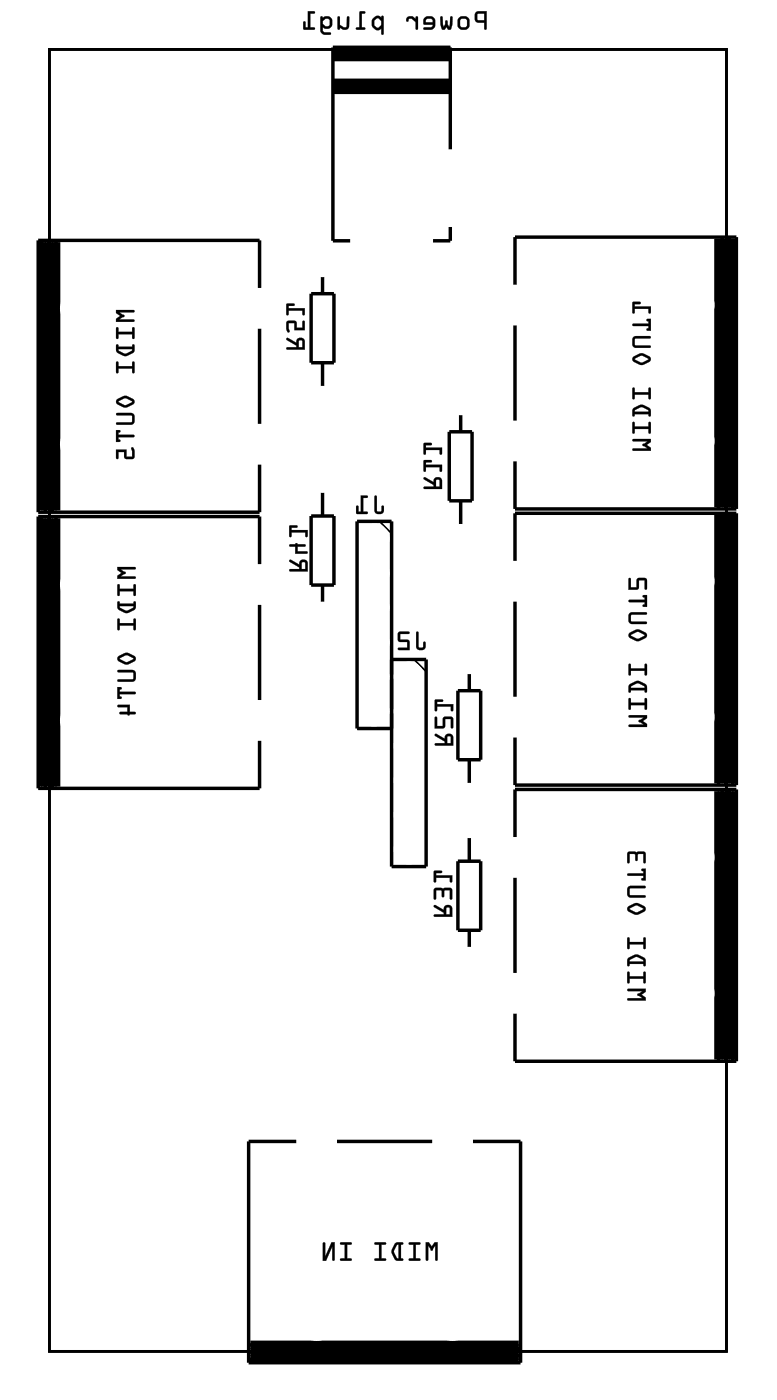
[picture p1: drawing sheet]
<svg xmlns="http://www.w3.org/2000/svg" width="57mm" height="103mm" viewBox="0 0 57 103" stroke-linecap="round" stroke-linejoin="round" font-family="sans-serif">
<path d="M3.6 3.6h49.8v95.8h-49.8z" fill="none" stroke="#000" stroke-width=".2"/>
<g fill="#000">
<path d="M35 .9l-.1 .2v.4l.2 .2h.5v.4l.1 .1 .1-1.4zM35.1 1h.5v.5h-.5zM33.6 1.7a.5 .5 0 0 0 1 0 .5 .5 0 0 0-1 0zM33.9 1.4h.3l.1 .1 .1 .4-.1 .1h-.3l-.2-.1zM32.4 1.2v.1a.95 .95 0 0 0 .1 .9h.2l.1-.2 .2 .2h.1a.95 .95 0 0 0 .2-.9l-.1-.1-.1 .1-.1 .7-.2-.5-.2 .5-.1-.7zM31.2 1.3l-.1 .2 .1 .3 .6 .1-.1 .1h-.5v.2l.6-.1 .2-.2v-.5l-.3-.2h-.3zM31.4 1.4h.3l.1 .2h-.5zM30 1.3l-.1 .2a.1 .1 0 0 0 .1 .1 .1 .1 0 0 0 .1-.1l.2-.1 .3 .2v.5l.1 .1v-1h-.1v.2l-.3-.2zM27.4 1.3v.2a.54 .54 0 0 0 .4 .7l.2-.1v.4h.2v-1.3a.09 .09 0 0 0-.1 0 .09 .09 0 0 0-.1 .1l-.2-.1zM27.6 1.5l.2-.2 .2 .2v.3l-.2 .2-.3-.1zM26.5 .9l-.1 1.1h-.2v.1l.6 .1v-.2h-.2v-1h.2l.1-.1zM24.9 1.2v1h.1v-.2a.38 .38 0 0 0 .4 .2 .38 .38 0 0 0 .3-.3v-.7l-.2 .1v.6l-.1 .1-.4-.2v-.5zM23.6 1.2v1.2l.2 .1 .5 .1v-.2l-.5-.1-.1-.3 .3 .1 .3-.1 .1-.2v-.4l-.2-.2h-.3l-.2 .1v-.1zM23.8 1.5l.1-.1h.3l.1 .1-.1 .3-.1 .1h-.2l-.2-.1zM22.6 .8v1.2h-.1v-.4h-.1l-.1 .5 .8 .1v-.2h-.3v-1h.3l.1-.1z"/>
<path d="M35 .9l-.1 .2v.4l.2 .2h.5v.4a.1 .1 0 0 0 .1 .1 .1 .1 0 0 0 .1-.1v-1.3h-.6zM35 .9l.8-.1-.1 1.4-.1-.1v-.4l-.5-.1-.1-.1zM35.1 1h.5v.5h-.5zM35.1 1v.5h.5v-.5zM33.6 1.7a.51 .51 0 0 0 1 0 .51 .51 0 0 0-1 0zM33.6 1.7a.5 .5 0 0 1 1 0 .5 .5 0 0 1-1 0zM33.9 1.4h.3h.1v.5v.1l-.4-.1zM33.9 1.4l-.1 .5 .2 .1h.3l.1-.1v-.4l-.2-.1zM32.4 1.2v.6l.2 .4h.1l.1-.2 .2 .2h.2l.1-.9a.1 .1 0 0 0-.1-.1 .1 .1 0 0 0-.1 .1l-.1 .7-.1-.4a.1 .1 0 0 0-.1-.1 .1 .1 0 0 0-.1 .1l-.1 .4v-.8zM32.4 1.2l.2 .1v.7l.2-.5 .2 .5 .1-.7 .2-.1v.6l-.2 .4h-.1l-.2-.2-.1 .2-.2-.1-.1-.3zM31.2 1.3l-.1 .2 .1 .3h.6l-.1 .2h-.5a.1 .1 0 0 0-.1 .1 .1 .1 0 0 0 .1 .1h.5l.2-.1 .1-.1v-.5l-.2-.3h-.4zM31.2 1.3l.2-.1h.3l.2 .2 .1 .5-.2 .2-.6 .1v-.2h.5l.1-.1v-.1h-.6l-.1-.3zM31.4 1.4h.3l.1 .2h-.5zM31.4 1.4l-.1 .3h.5l-.1-.3zM29.9 1.3v.2a.11 .11 0 0 0 .1 .1 .11 .11 0 0 0 .1-.2h.2l.3 .2v.5a.1 .1 0 0 0 .1 .1 .1 .1 0 0 0 .1-.1v-.8a.1 .1 0 0 0-.1-.1 .1 .1 0 0 0-.1 .1v.1l-.3-.2zM30 1.3l.4-.1 .2 .2v-.2h.1v1l-.1-.1v-.5l-.3-.2h-.2l-.2 .2zM27.4 1.3l-.1 .3a.5 .5 0 0 0 .3 .6h.3l.1-.1v.4a.1 .1 0 0 0 .1 .1 .1 .1 0 0 0 .1-.1v-1.3a.1 .1 0 0 0-.1 0 .1 .1 0 0 0-.1 .1l-.2-.1zM27.5 1.3l.3-.1 .3 .1v-.1h.1v1.3h-.1v-.4l-.2 .1h-.2l-.3-.3v-.4zM27.6 1.5l.2-.2 .2 .2v.3l-.2 .2-.3-.1zM27.5 1.5v.4l.3 .2 .2-.2v-.4l-.2-.2zM26.5 .8l-.1 1.2h-.1a.1 .1 0 0 0-.1 .1 .1 .1 0 0 0 .1 .1h.5a.1 .1 0 0 0 .1-.1 .1 .1 0 0 0-.1-.1h-.2v-1h.2a.1 .1 0 0 0 .1-.1 .1 .1 0 0 0-.1-.1zM26.5 .9h.4l-.1 .1h-.2v1h.2v.2l-.6-.1v-.1h.2zM24.8 1.2v.9a.1 .1 0 0 0 .1 .1 .11 .11 0 0 0 .1-.2 .39 .39 0 0 0 .7-.1v-.6a.09 .09 0 0 0-.1-.1 .09 .09 0 0 0-.1 .1v.6l-.2 .1-.3-.2v-.6zM24.9 1.2l.1 .1v.5l.4 .2 .1-.1v-.6l.2-.1v.7a.32 .32 0 0 1-.5 .2l-.2-.1-.1 .2-.1-.1zM23.6 1.2v1.1l.2 .3h.5a.1 .1 0 0 0 .1-.1 .1 .1 0 0 0-.1-.1l-.5-.1-.1-.3 .3 .1 .3-.1 .1-.2v-.4l-.2-.2h-.3l-.2 .1v-.1zM23.6 1.2h.1a.19 .19 0 0 0 .3 0h.2l.2 .2v.5l-.3 .2-.4-.1v.3l.2 .1h.4v.1h-.5l-.2-.1zM23.8 1.5l.1-.1h.2l.1 .1v.3l-.3 .1-.1-.1zM23.8 1.5l-.1 .3 .2 .1h.2l.2-.1v-.3l-.1-.1h-.3zM22.6 .8v1.2h-.1v-.3a.1 .1 0 0 0-.1-.1 .1 .1 0 0 0-.1 .1v.5h.8a.1 .1 0 0 0 .1-.1 .1 .1 0 0 0-.1-.1h-.3v-1h.3a.1 .1 0 0 0 .1-.1 .1 .1 0 0 0-.1-.1zM22.6 .8l.6 .1-.1 .1h-.3v1h.3v.2l-.8-.1 .1-.5h.1v.4h.2z"/>
<path d="M3.6 3.6v95.8h49.8v-95.8zM3.6 3.6h49.8v95.8h-49.8z"/>
<path d="M8.5 22.8v.2l.3 .2-.3 .3v.2l1.4-.1-.1-.1h-1l.2-.2a.11 .11 0 0 0 .2-.1 .1 .1 0 0 0-.2 0l-.2-.2h1l.1-.1zM8.6 24.1v.8h.1v-.3h1v.3h.2l-.1-.8h-.1v.3h-1v-.3zM8.6 25.4v.5a.8 .8 0 0 0 1.2 .1l.1-.2-.1-.5-.1 .1v.1h-1v-.1zM8.7 25.7h1l-.5 .3-.4-.2zM8.6 26.6v.9l.1-.1v-.3h1v.3h.2l-.1-.8-.1 .1v.2h-1v-.2zM8.6 29.4l-.1 .2 .1 .1 .5 .3 .7-.2a.23 .23 0 0 0 0-.4l-.6-.3zM8.7 29.5l.5-.2 .5 .3-.5 .2zM8.6 30.4v.2h1h.1v.5h-1.1l-.1 .1h.1l1 .1 .3-.2v-.6l-.2-.1zM8.5 31.6v.9h.4l-.1-.1-.1-.1v-.1l1.2-.1-.1-.1h-1.1v-.2h.1l.1-.1zM8.5 33.1v.6l.1 .1 .1-.1v-.4h.4v.4l.1 .1h.6l.1-.2v-.4a.15 .15 0 0 0 0-.2 .15 .15 0 0 0-.2 0v.6h-.4v-.5z"/>
<path d="M8.5 22.8v.2l.3 .2-.3 .3v.2h1.3a.1 .1 0 0 0 .1-.1 .1 .1 0 0 0-.1-.1h-1l.2-.2a.11 .11 0 0 0 .2-.1 .1 .1 0 0 0-.2 0l-.2-.2h1a.1 .1 0 0 0 .1-.1 .1 .1 0 0 0-.1-.1zM8.5 22.8h1.3l.1 .1-.1 .1h-1l.3 .2-.3 .3h1l.1 .1-1.4 .1v-.2l.4-.3-.4-.2zM8.6 24.1l-.1 .8a.1 .1 0 0 0 .1 .1 .1 .1 0 0 0 .1-.1v-.3h1v.3a.1 .1 0 0 0 .1 .1 .1 .1 0 0 0 .1-.1v-.7a.1 .1 0 0 0-.1-.1 .1 .1 0 0 0-.1 .1v.2h-1v-.3zM8.6 24.1h.1v.3h1v-.3h.1l.1 .8h-.2v-.3h-1v.3h-.1zM8.6 25.4v.5l.6 .3 .6-.2 .1-.6a.1 .1 0 0 0-.1-.1 .1 .1 0 0 0-.1 .1v.1h-1v-.1zM8.6 25.4h.1v.1h1v-.1l.1-.1 .1 .5-.5 .4h-.4l-.4-.3zM8.7 25.7h1v.1l-.5 .2-.4-.2zM8.7 25.7l.1 .1 .4 .2 .5-.3zM8.6 26.6l-.1 .8a.1 .1 0 0 0 .1 .1 .1 .1 0 0 0 .1-.1v-.3h1v.3a.1 .1 0 0 0 .1 .1 .1 .1 0 0 0 .1-.1v-.7a.1 .1 0 0 0-.1-.1 .1 .1 0 0 0-.1 .1v.2h-1v-.3zM8.6 26.6l.1 .1v.3h1v-.3l.1-.1 .1 .8h-.2v-.3h-1v.3l-.1 .1zM8.6 29.4l-.1 .2 .1 .1 .5 .3 .7-.2a.25 .25 0 0 0 0-.5l-.6-.2zM8.6 29.4l.6-.3 .6 .3a.24 .24 0 0 1 0 .4l-.6 .2-.5-.2a.23 .23 0 0 1-.1-.4zM8.7 29.5l.5-.2 .5 .3-.5 .2zM8.7 29.5v.1l.5 .2 .5-.2-.5-.3zM8.6 30.4v.2h1h.1v.5h-1.1a.1 .1 0 0 0-.1 .1 .1 .1 0 0 0 .1 .1l1.1-.1 .2-.1v-.5l-.1-.1-.2-.1zM8.6 30.4h1.1l.2 .2v.5l-.3 .1h-1l-.1-.1h.1h1.1v-.5h-.1l-1-.1zM8.5 31.6v.9h.3a.1 .1 0 0 0 .1-.1 .11 .11 0 0 0-.2-.1v-.1h1.1a.1 .1 0 0 0 .1-.1 .1 .1 0 0 0-.1-.1h-1.1v-.2a.11 .11 0 0 0 .2 0 .11 .11 0 0 0-.1-.2zM8.5 31.6l.3 .1-.1 .1v.2h1.1l.1 .1-1.2 .1v.1l.1 .2h-.3zM8.5 33.1v.6a.1 .1 0 0 0 .1 .1 .1 .1 0 0 0 .1-.1v-.4h.4l.1 .4 .6 .1 .1-.2-.1-.6a.1 .1 0 0 0-.1-.1 .1 .1 0 0 0-.1 .1l.1 .6h-.4v-.5zM8.5 33.1h.8v.5h.4v-.6l.1-.1 .1 .3v.5l-.2 .1h-.5l-.1-.1v-.5h-.4v.5l-.1 .1z"/>
<path d="M21.1 24.9v.1l.7 .4v.1l-.7 .1v.1h1.3v-.6a.31 .31 0 0 0-.3-.2 .31 .31 0 0 0-.3 .3zM22 25.1h.2v.4h-.2zM21.1 23.6v.6a.15 .15 0 0 0 0 .2 .15 .15 0 0 0 .2-.1l-.1-.5h.4v.5h.8v-.7h-.2v.5h-.4v-.4l-.1-.1zM21.1 22.4v.8l.1-.1v-.2h1v.2h.2v-.4h-1.2v-.2h.4l.1-.1z"/>
<path d="M21.1 24.9v.1l.7 .4v.1h-.7a.1 .1 0 0 0-.1 .1 .1 .1 0 0 0 .1 .1h1.3v-.6a.32 .32 0 0 0-.3-.3 .32 .32 0 0 0-.3 .4l-.6-.3zM21.1 24.9h.1l.6 .3a.31 .31 0 0 1 .2-.3 .31 .31 0 0 1 .4 .2v.6h-1.3v-.1h.7v-.2l-.7-.4zM22 25.1h.2v.4h-.2zM22 25.1v.5h.2v-.5zM21.1 23.6l-.1 .6 .1 .2a.11 .11 0 0 0 .2 .1 .1 .1 0 0 0 0-.2l-.1-.5h.4v.5h.8v-.6a.1 .1 0 0 0-.1-.1 .1 .1 0 0 0-.1 .1v.4h-.4v-.4l-.1-.1zM21.1 23.7l.6-.1 .1 .1v.4h.4l.1-.4 .1-.1v.7h-.8l.1-.5h-.5l.1 .6h-.1l-.1-.2zM21.1 22.4l-.1 .7a.1 .1 0 0 0 .1 .1 .1 .1 0 0 0 .1-.1v-.2h1v.2a.1 .1 0 0 0 .1 .1 .1 .1 0 0 0 .1-.1v-.4h-1.2v-.2h.4a.1 .1 0 0 0 .1-.1 .1 .1 0 0 0-.1-.1zM21.1 22.4h.6l-.1 .1h-.4v.2h1.2v.4h-.1l-.1-.3h-1v.3l-.1 .1z"/>
<path d="M27.6 36.5l-.1 1.1a.36 .36 0 0 0 .4 .2 .36 .36 0 0 0 .3-.2v-.3l-.1-.1v.1l-.1 .3h-.3v-1.1zM26.5 36.5v1.1h-.1v-.3l-.2-.1v.6h.8v-.1l-.3-.1v-1h.3l.1-.1z"/>
<path d="M27.6 36.5l-.1 1.1a.37 .37 0 0 0 .4 .2 .37 .37 0 0 0 .3-.2v-.3a.1 .1 0 0 0-.1-.1 .1 .1 0 0 0 0 .1l-.1 .3h-.3v-1.1zM27.6 36.5h.1v1.1h.3l.1-.4 .1 .1v.3a.35 .35 0 0 1-.3 .2 .35 .35 0 0 1-.4-.2zM26.5 36.5v1.1h-.1v-.3a.1 .1 0 0 0-.1-.1 .1 .1 0 0 0-.1 .1v.5h.8a.1 .1 0 0 0 .1-.1 .1 .1 0 0 0-.1-.1h-.3v-1h.3a.1 .1 0 0 0 .1-.1 .1 .1 0 0 0-.1 0zM26.5 36.5h.5v.1h-.3v1.1h.3v.1h-.8v-.6l.2 .1v.4h.1z"/>
<path d="M31.2 35.1v.2l.7 .4v.1h-.7v.1v.1h1.3v-.6a.31 .31 0 0 0-.4-.3 .31 .31 0 0 0-.2 .4zM32.1 35.3h.2v.5h-.2zM31.2 33.9v.8h.1v-.3h1v.3h.2v-.5h-1.2v-.2h.4l.1-.1zM31.2 32.6v.8h.1v-.3h1v.3h.2v-.5h-1.2v-.1h.4l.1-.2z"/>
<path d="M31.2 35.1v.2l.7 .4v.1h-.7a.1 .1 0 0 0-.1 .1 .1 .1 0 0 0 .1 .1h1.3v-.6a.32 .32 0 0 0-.3-.3 .32 .32 0 0 0-.3 .4l-.6-.4zM31.2 35.1h.1l.6 .4a.31 .31 0 0 1 .2-.4 .31 .31 0 0 1 .4 .3v.6h-1.3v-.1v-.1h.7v-.1l-.7-.4zM32.1 35.3h.2v.5h-.2zM32.1 35.3v.5h.2v-.5zM31.2 33.9l-.1 .7a.1 .1 0 0 0 .1 .1 .1 .1 0 0 0 .1-.1v-.2h1v.2a.1 .1 0 0 0 .1 .1 .1 .1 0 0 0 .1-.1v-.4h-1.2v-.2h.4a.1 .1 0 0 0 .1-.1 .1 .1 0 0 0-.1-.1zM31.2 33.9h.6l-.1 .1h-.4v.2h1.2v.5h-.1l-.1-.3h-1v.3h-.1zM31.2 32.6l-.1 .8a.1 .1 0 0 0 .1 .1 .1 .1 0 0 0 .1-.1v-.3h1v.3a.1 .1 0 0 0 .1 .1 .1 .1 0 0 0 .1-.1v-.5h-1.2v-.1h.4a.1 .1 0 0 0 .1-.1 .1 .1 0 0 0-.1-.1zM31.2 32.6h.6l-.1 .1-.4 .1v.1h1.2v.5h-.1l-.1-.3h-1v.3h-.1z"/>
<path d="M46.5 32.3l.1 .2h1l-.2 .1a.11 .11 0 0 0-.2 .1 .11 .11 0 0 0 .2 .1l.2 .2h-1l-.1 .1 1.4 .1v-.2l-.3-.3 .3-.2v-.2zM46.5 31.1l.1 .8h.1v-.3h1v.3h.2l-.1-.9-.1 .1v.3h-1v-.3zM46.6 30l-.1 .6h.1l.1-.1h1v.1h.1v-.5a.8 .8 0 0 0-1.1-.1zM46.7 30.2l.5-.2 .4 .2 .1 .1h-1zM46.5 28.5l.1 .9 .1-.1v-.3h1v.3h.2l-.1-.8-.1 .1v.3h-1v-.3zM46.6 26.3l-.1 .1 .1 .2 .5 .2 .6-.2a.23 .23 0 0 0 0-.4l-.5-.2zM46.7 26.4l.5-.2 .5 .2-.5 .3zM46.6 24.8l-.1 .5 .2 .3 1.2-.1-.1-.1h-1l-.1-.1v-.4h1.1l.1-.1-.1-.1h-1zM46.5 23.8l.1 .2h1.1v.2h-.1v.1h.3v-.8h-.3v.1h.1v.2zM46.5 22.2l.1 .9 .1-.1v-.3h1v.3h.2v-.4h-1.2v-.2h.4v-.1z"/>
<path d="M46.5 32.3v.1l.1 .1h1l-.2 .1a.11 .11 0 0 0-.2 .1 .11 .11 0 0 0 .2 .1l.2 .2h-1a.1 .1 0 0 0-.1 .1 .1 .1 0 0 0 .1 .1h1.3v-.3l-.3-.2 .3-.2v-.2zM46.5 32.3h1.4v.2l-.4 .2 .4 .3v.2h-1.3l-.1-.1 .1-.1h1.1l-.4-.3 .4-.2h-1.1zM46.5 31.1v.7a.1 .1 0 0 0 .1 .1 .1 .1 0 0 0 .1-.1v-.2h1v.2a.1 .1 0 0 0 .1 .1 .1 .1 0 0 0 .1-.1v-.7a.1 .1 0 0 0-.1-.1 .1 .1 0 0 0-.1 .1v.3h-1v-.3zM46.5 31.1h.2v.3h1v-.3h.1l.1 .8h-.2v-.3h-1v.3h-.1zM46.6 30l-.1 .6a.1 .1 0 0 0 .1 .1 .1 .1 0 0 0 .1-.1v-.1h1v.1a.1 .1 0 0 0 .1 .1 .1 .1 0 0 0 .1-.1l-.1-.5-.4-.3h-.3zM46.6 30l.4-.2h.4l.4 .3 .1 .5h-.2v-.1h-1v.1h-.1l-.1-.4zM46.7 30.2l.5-.2 .4 .2 .1 .1h-1zM46.7 30.2v.1h1l-.1-.2-.4-.1zM46.5 28.5v.8a.1 .1 0 0 0 .1 .1 .1 .1 0 0 0 .1-.1v-.3h1v.3a.1 .1 0 0 0 .1 .1 .1 .1 0 0 0 .1-.1v-.7a.1 .1 0 0 0-.1-.1 .1 .1 0 0 0-.1 .1v.3h-1v-.3zM46.5 28.5l.2 .1v.3h1v-.3l.1-.1 .1 .8h-.2v-.3h-1v.3l-.1 .1zM46.6 26.2l-.1 .2 .1 .2 .5 .3h.2l.4-.3a.24 .24 0 0 0 0-.4l-.5-.2zM46.6 26.3l.6-.3 .5 .2a.24 .24 0 0 1 0 .4l-.5 .3-.6-.3a.23 .23 0 0 1 0-.3zM46.7 26.4l.5-.2 .5 .2-.5 .3-.5-.2zM46.7 26.4v.1l.5 .2 .5-.3-.5-.2zM46.6 24.8l-.1 .5 .2 .3h1.1a.1 .1 0 0 0 .1-.1 .1 .1 0 0 0-.1-.1h-1l-.1-.1v-.4h1.1a.1 .1 0 0 0 .1-.1 .1 .1 0 0 0-.1-.1h-1zM46.6 24.8l.2-.1h1l.1 .1-.1 .1h-1.1v.4l.1 .1h1l.1 .1-1.2 .1-.2-.3zM46.5 23.8v.1l.1 .1h1.1v.1a.11 .11 0 0 0-.1 .1 .11 .11 0 0 0 0 .1h.3v-.8h-.3a.1 .1 0 0 0-.1 .1 .1 .1 0 0 0 .2 0v.2zM46.5 23.8h1.2v-.2l-.1-.1h.3v.8h-.3l.1-.1v-.2h-1.1zM46.5 22.2v.8a.1 .1 0 0 0 .1 .1 .1 .1 0 0 0 .1-.1v-.3h1v.3a.1 .1 0 0 0 .1 .1 .1 .1 0 0 0 .1-.1v-.5l-1.2 .1v-.2h.3a.1 .1 0 0 0 .1-.1 .1 .1 0 0 0-.1-.1zM46.5 22.2l.6 .1v.1h-.4v.2h1.2v.4h-.2v-.3h-1v.3l-.1 .1z"/>
<path d="M8.6 41.7v.2l.3 .3-.3 .2v.2l1.4-.1-.1-.1h-1l.2-.2a.1 .1 0 0 0 .2 0 .11 .11 0 0 0-.2-.1l-.2-.2h1l.1-.1zM8.7 43v.8h.1v-.3h1v.3h.2l-.1-.8h-.1v.3h-1v-.3zM8.7 44.3v.5a.8 .8 0 0 0 1.1 .1l.2-.2-.1-.4h-.1v.1h-1v-.1zM8.8 44.6h1v.1l-.5 .2-.4-.2zM8.7 45.5v.9l.1-.1v-.3h1v.3h.2l-.1-.8-.1 .1v.3h-1v-.3zM8.7 48.3l-.1 .2 .1 .1 .5 .3 .7-.2a.23 .23 0 0 0 0-.4l-.6-.3zM8.8 48.4l.5-.2 .5 .3-.5 .2zM8.7 49.3v.2h1l.1 .1v.4h-1.1l-.1 .1 .1 .1h1l.3-.2v-.5l-.2-.2zM8.6 50.6v.8h.3v-.1l-.1-.1v-.1l1.2-.1-.1-.1h-1.1v-.2h.1v-.1zM8.7 51.9v.1h.7v.4h-.6v.2h.6h.1l.5-.1-.1-.1h-.4v-.5z"/>
<path d="M8.6 41.7v.2l.3 .3-.3 .2v.2h1.3a.1 .1 0 0 0 .1-.1 .1 .1 0 0 0-.1-.1h-1l.2-.1a.11 .11 0 0 0 .2-.1 .11 .11 0 0 0-.2-.1l-.2-.2h1a.1 .1 0 0 0 .1-.1 .1 .1 0 0 0-.1-.1zM8.6 41.7h1.3l.1 .1-.1 .1h-1.1l.4 .3-.4 .2h1.1l.1 .1-1.4 .1v-.2l.4-.2-.4-.3zM8.6 43v.8a.1 .1 0 0 0 .1 .1 .1 .1 0 0 0 .1-.1v-.3h1v.3a.1 .1 0 0 0 .1 .1 .1 .1 0 0 0 .1-.1v-.7a.1 .1 0 0 0-.1-.1 .1 .1 0 0 0-.1 .1v.2h-1v-.3zM8.7 43h.1v.3h1v-.3h.1l.1 .8h-.2v-.3h-1v.3h-.1zM8.6 44.3l.1 .5 .6 .3 .6-.2 .1-.6a.1 .1 0 0 0-.1-.1 .1 .1 0 0 0-.1 .1v.1h-1v-.1zM8.7 44.3h.1v.1h1v-.1h.1l.1 .4-.5 .4h-.4l-.4-.3zM8.8 44.6h1v.1l-.5 .2-.4-.2zM8.8 44.6l.1 .1 .4 .2 .5-.2v-.1zM8.6 45.5v.8a.1 .1 0 0 0 .1 .1 .1 .1 0 0 0 .1-.1v-.3h1v.3a.1 .1 0 0 0 .1 .1 .1 .1 0 0 0 .1-.1v-.7a.1 .1 0 0 0-.1-.1 .1 .1 0 0 0-.1 .1v.3h-1v-.3zM8.7 45.5l.1 .1v.3h1v-.3l.1-.1 .1 .8h-.2v-.3h-1v.3l-.1 .1zM8.7 48.3l-.1 .2 .1 .1 .5 .3 .7-.2a.24 .24 0 0 0 0-.4l-.6-.3zM8.7 48.3l.6-.3 .6 .3a.24 .24 0 0 1 0 .4l-.6 .2-.5-.2a.23 .23 0 0 1-.1-.4zM8.8 48.4l.5-.2 .5 .3-.5 .2zM8.8 48.4v.1l.5 .2 .5-.2-.5-.3zM8.6 49.3l.1 .2h1l.1 .1v.4h-1.1a.1 .1 0 0 0-.1 .1 .1 .1 0 0 0 .1 .1h1.1l.2-.2v-.4l-.1-.2-.2-.1zM8.7 49.3h1.1l.2 .2v.5l-.3 .2-1-.1-.1-.1h.1h1.1v-.4l-.1-.1h-1zM8.6 50.5v.9h.3a.1 .1 0 0 0 .1-.1 .11 .11 0 0 0-.2-.1v-.1h1.1a.1 .1 0 0 0 .1-.1 .1 .1 0 0 0-.1-.1h-1.1v-.2a.11 .11 0 0 0 .1 0 .11 .11 0 0 0 0-.1zM8.6 50.6h.3l-.1 .1v.2h1.1l.1 .1-1.2 .1v.2l.1 .1h-.3zM8.6 51.9l.1 .1h.7v.4h-.5a.1 .1 0 0 0-.1 .1 .1 .1 0 0 0 .1 .1h.5a.09 .09 0 0 0 .1 .1 .09 .09 0 0 0 0-.1h.4a.1 .1 0 0 0 .1-.1 .1 .1 0 0 0-.1-.1h-.4l.1-.5zM8.7 51.9h.8v.5h.4l.1 .1h-.5v.1l-.1-.1h-.6v-.1h.6v-.4h-.7z"/>
<path d="M21.3 41.2v.1l.7 .5v.1h-.7v.1h.1h1.2v-.6a.31 .31 0 0 0-.3-.2 .31 .31 0 0 0-.3 .3zM22.2 41.4h.2l.1 .5h-.3zM21.3 40.1v.1h.4v.5h.9l-.1-.1h-.6v-.4h.5v-.1l-.5-.1h-.1h-.1zM21.3 38.7v.8h.1v-.3h1.1v.3h.1v-.5h-1.2v-.2h.4l.1-.1z"/>
<path d="M21.3 41.2v.2l.7 .4v.1h-.6a.1 .1 0 0 0-.1 .1 .1 .1 0 0 0 .1 .1h1.2v-.7a.32 .32 0 0 0-.3-.2 .32 .32 0 0 0-.3 .3l-.6-.3zM21.3 41.2h.1l.6 .4a.31 .31 0 0 1 .3-.4 .31 .31 0 0 1 .3 .2v.6h-1.2h-.1v-.1h.7v-.2l-.7-.4zM22.2 41.4h.2l.1 .5h-.3zM22.2 41.4v.5h.3v-.5zM21.3 40.1v.1h.4v.6h.8a.1 .1 0 0 0 .1-.1 .1 .1 0 0 0-.1-.1h-.6v-.4h.5a.1 .1 0 0 0 .1-.1 .1 .1 0 0 0-.1-.1h-.5a.09 .09 0 0 0-.1 0 .09 .09 0 0 0-.1 0zM21.3 40.1h.4l.1-.1 .1 .1h.5v.1h-.5v.4h.6l.1 .1h-.9v-.5h-.4zM21.3 38.7v.7a.1 .1 0 0 0 .1 .1 .1 .1 0 0 0 .1-.1l-.1-.2h1.1l-.1 .2a.1 .1 0 0 0 .1 .1 .1 .1 0 0 0 .1-.1v-.4h-1.2v-.2h.4a.1 .1 0 0 0 .1-.1 .1 .1 0 0 0-.1-.1zM21.3 38.7h.6l-.1 .1h-.4v.2h1.2v.5h-.1v-.3h-1.1v.3h-.1z"/>
<path d="M30.6 46.5v1.1a.36 .36 0 0 0 .4 .2 .36 .36 0 0 0 .3-.2v-.3l-.1-.1-.1 .1v.3h-.3v-1zM29.3 46.5v.6l.1 .1h.6v.5h-.7v.1h.8v-.7h-.7v-.5h.6l.1-.1z"/>
<path d="M30.6 46.5v1.1a.37 .37 0 0 0 .4 .3 .37 .37 0 0 0 .3-.3v-.3a.1 .1 0 0 0-.1-.1 .1 .1 0 0 0-.1 .1v.3h-.3v-1zM30.6 46.5l.2 .1v1h.3l.1-.4 .1 .1v.3a.35 .35 0 0 1-.3 .2 .35 .35 0 0 1-.4-.2zM29.3 46.5v.7h.7v.5l-.7-.1a.1 .1 0 0 0-.1 .1 .1 .1 0 0 0 .1 .1h.8v-.7h-.7v-.5l.6 .1a.1 .1 0 0 0 .1-.1 .1 .1 0 0 0-.1-.1zM29.3 46.5h.8l-.1 .1h-.6v.5h.7v.7h-.8v-.1h.7v-.5h-.6l-.1-.1z"/>
<path d="M32 54v.2l.7 .4v.1h-.7v.1l.1 .1h1.2v-.6a.31 .31 0 0 0-.3-.3 .31 .31 0 0 0-.3 .4zM32.9 54.2h.3v.5h-.3zM32 52.8v.8l.7-.1v-.6h.5v.6h.1v-.6l-.1-.2-.6 .1v.6h-.5v-.6zM32 51.5v.8h.1v-.3h1.1v.3h.1v-.5h-1.2v-.2h.4l.1-.1z"/>
<path d="M32 54v.2l.7 .4v.1h-.6a.1 .1 0 0 0-.1 .1 .1 .1 0 0 0 .1 .1h1.2v-.6a.32 .32 0 0 0-.3-.3 .32 .32 0 0 0-.3 .4l-.6-.4zM32 54h.1l.6 .4a.31 .31 0 0 1 .3-.4 .31 .31 0 0 1 .3 .3v.6h-1.2l-.1-.1v-.1h.7v-.1l-.7-.4zM32.9 54.2h.2l.1 .5h-.3zM32.9 54.2v.5h.3v-.5zM32 52.7v.9h.7v-.7h.5l-.1 .6a.1 .1 0 0 0 .1 .1 .1 .1 0 0 0 .1-.1v-.6l-.1-.2-.6 .1v.6h-.5l.1-.6zM32 52.8h.1v.6h.5v-.6h.6l.1 .1v.6h-.1v-.6h-.5v.6l-.7 .1zM32 51.5v.7a.1 .1 0 0 0 .1 .1 .1 .1 0 0 0 .1-.1l-.1-.2h1.1l-.1 .2a.1 .1 0 0 0 .1 .1 .1 .1 0 0 0 .1-.1v-.4h-1.2v-.2l.4 .1a.1 .1 0 0 0 .1-.1 .1 .1 0 0 0-.1-.1zM32 51.5h.6l-.1 .1h-.4v.2h1.2v.5h-.1v-.3h-1.1v.3h-.1z"/>
<path d="M46.3 52.6v.2h1l-.2 .2a.1 .1 0 0 0-.1 .1 .1 .1 0 0 0 .1 0l.2 .2h-1l-.1 .1 1.4 .1v-.2l-.3-.2 .3-.3v-.2zM46.3 51.4v.8h.1v-.3h1v.3h.2l-.1-.8h-.1v.3h-1v-.3zM46.3 50.4l-.1 .5 .1 .1 .1-.2h1v.1l.1 .1v-.6a.8 .8 0 0 0-1.1-.1zM46.4 50.5l.5-.2 .5 .2v.1h-1zM46.3 48.9v.8h.1v-.3h1v.3h.2l-.1-.9-.1 .1v.3h-1v-.3zM46.3 46.6l-.1 .1 .1 .2 .5 .3 .7-.2a.25 .25 0 0 0 0-.5l-.6-.2zM46.4 46.7l.5-.2 .5 .2-.5 .3zM46.3 45.1l-.1 .6 .2 .2h1.2l-.1-.2h-1h-.1l.1-.5h1l.1-.1h-.1l-1-.1zM46.3 44.2v.1h1.1v.2h-.1v.1l.3 .1v-.9h-.3v.1l.1 .1v.1zM46.3 42.5l-.1 .9 .7-.1 .1-.6h.4v.6h.2v-.6l-.1-.2-.6 .1-.1 .6h-.4v-.6z"/>
<path d="M46.2 52.6v.1l.1 .1h1l-.2 .2a.1 .1 0 0 0-.1 .1 .1 .1 0 0 0 .1 0l.2 .2h-1a.1 .1 0 0 0-.1 .1 .1 .1 0 0 0 .1 .1h1.3v-.2l-.3-.2 .3-.3v-.2zM46.3 52.7l1.3-.1v.2l-.3 .3 .3 .2v.2h-1.3l-.1-.1 .1-.1h1.1l-.4-.2 .4-.3h-1.1zM46.2 51.4v.7a.1 .1 0 0 0 .1 .1 .1 .1 0 0 0 .1-.1v-.2h1v.2a.1 .1 0 0 0 .1 .1 .1 .1 0 0 0 .1-.1v-.7a.1 .1 0 0 0-.1-.1 .1 .1 0 0 0-.1 .1v.3h-1v-.3zM46.3 51.4h.1v.3h1v-.3h.1l.1 .8h-.2v-.3h-1v.3h-.1zM46.3 50.3l-.1 .6a.1 .1 0 0 0 .1 .1 .1 .1 0 0 0 .1-.1v-.1h1v.1a.1 .1 0 0 0 .1 .1 .1 .1 0 0 0 .1-.1v-.5l-.5-.3h-.3zM46.3 50.4l.4-.3h.4l.4 .3 .1 .5h-.2v-.1h-1v.1l-.1 .1-.1-.4zM46.4 50.5l.5-.2 .5 .2v.1h-1zM46.4 50.5v.1h1v-.1l-.4-.2zM46.2 48.9v.7a.1 .1 0 0 0 .1 .1 .1 .1 0 0 0 .1-.1v-.2h1v.2a.1 .1 0 0 0 .1 .1 .1 .1 0 0 0 .1-.1v-.7a.1 .1 0 0 0-.1-.1 .1 .1 0 0 0-.1 .1v.3h-1v-.3zM46.3 48.9h.1v.3h1v-.3l.1-.1 .1 .8h-.2v-.3h-1v.3l-.1 .1zM46.3 46.6l-.1 .1 .1 .2 .5 .3h.2l.5-.2a.25 .25 0 0 0 0-.5l-.6-.2zM46.3 46.6l.6-.3 .6 .2a.25 .25 0 0 1 0 .5l-.6 .2-.5-.2a.23 .23 0 0 1-.1-.4zM46.4 46.7l.5-.2 .5 .2-.5 .3-.5-.2zM46.4 46.7v.1l.5 .2 .5-.3-.5-.2zM46.3 45.1l-.1 .6 .2 .2h1.1a.1 .1 0 0 0 .1-.1 .1 .1 0 0 0-.1-.1h-1h-.1l.1-.5h1a.1 .1 0 0 0 .1-.1 .1 .1 0 0 0-.1-.1h-1zM46.3 45.1h.2h1l.1 .1h-.1h-1l-.1 .5h.1h1l.1 .2h-1.2l-.2-.2zM46.2 44.2v.1h.1h1.1v.2a.11 .11 0 0 0-.1 0 .11 .11 0 0 0 0 .2h.3v-.9h-.2a.1 .1 0 0 0-.1 .1 .1 .1 0 0 0 .1 .1v.1zM46.3 44.2l1.1-.1v-.1l-.1-.2h.3v.9l-.3-.1 .1-.1v-.2h-1.1zM46.2 42.5v.9l.7-.1 .1-.6h.4v.6a.1 .1 0 0 0 .1 .1 .1 .1 0 0 0 .1-.1v-.6l-.1-.2-.6 .1-.1 .6h-.4v-.6zM46.3 42.6h.1v.6h.4l.1-.6 .6-.1 .1 .2v.6h-.2v-.6h-.4l-.1 .6-.7 .1z"/>
<path d="M31.9 66.6v.2l.7 .4v.1h-.6l-.1 .1 .1 .1h1.3v-.6a.31 .31 0 0 0-.4-.3 .31 .31 0 0 0-.3 .4zM32.8 66.8h.3v.5h-.3zM32 65.4v.8l.1-.1v-.6h.4v.5h.1h.1v-.5h.4v.6h.2v-.6l-.1-.2zM31.9 64.1l.1 .8h.1v-.3h1v.3h.2v-.5h-1.2v-.2h.4v-.1z"/>
<path d="M31.9 66.6v.2l.7 .4v.1h-.6a.1 .1 0 0 0-.1 .1 .1 .1 0 0 0 .1 .1h1.3v-.6a.32 .32 0 0 0-.4-.3 .32 .32 0 0 0-.3 .4l-.6-.4zM31.9 66.6h.1l.6 .4a.31 .31 0 0 1 .3-.4 .31 .31 0 0 1 .4 .3v.6l-1.3-.1h-.1l.1-.1h.6v-.1l-.7-.4zM32.9 66.8h.2v.5h-.3zM32.8 66.8v.5h.3v-.5zM31.9 65.4v.7a.1 .1 0 0 0 .1 .1 .1 .1 0 0 0 .1-.1v-.6h.4v.4a.1 .1 0 0 0 .1 .1 .1 .1 0 0 0 .1-.1v-.4h.4v.6a.1 .1 0 0 0 .1 .1 .1 .1 0 0 0 .1-.1v-.6l-.1-.2zM32 65.4l1.1-.1 .2 .2-.1 .6h-.1v-.6h-.4v.5h-.1h-.1v-.5h-.4v.6l-.1 .1zM31.9 64.1v.7a.1 .1 0 0 0 .1 .1 .1 .1 0 0 0 .1-.1v-.2h1v.2a.1 .1 0 0 0 .1 .1 .1 .1 0 0 0 .1-.1v-.4h-1.2v-.2h.3a.1 .1 0 0 0 .1 0 .1 .1 0 0 0-.1-.1zM31.9 64.1h.6v.1h-.4v.2h1.2l-.1 .5h-.1v-.3h-1v.3h-.1z"/>
<path d="M46.2 72.8v.1h1.1l-.3 .2a.1 .1 0 0 0-.1 .1 .1 .1 0 0 0 .1 .1l.2 .1h-1l-.1 .2h1.4v-.2l-.3-.2 .3-.2v-.2zM46.2 71.5v.9l.1-.1v-.3h1v.3h.2l-.1-.8h-.1v.3h-1v-.3zM46.2 70.5l-.1 .5 .1 .1 .1-.2h1v.2h.1l.1-.6a.8 .8 0 0 0-1.2-.1zM46.3 70.6l.5-.2 .5 .2v.1h-1zM46.2 69v.8h.1v-.3h1v.3h.2l-.1-.8h-.1v.3h-1v-.3zM46.2 66.7l-.1 .2 .1 .1 .5 .3 .7-.2a.23 .23 0 0 0 0-.4l-.6-.3zM46.3 66.8l.5-.2 .5 .3-.5 .2zM46.2 65.3l-.1 .5 .2 .2h1.2l-.1-.1h-1l-.1-.1 .1-.4h1l.1-.1-.1-.1h-1zM46.2 64.3v.1h1.1v.2h-.1v.1l.3 .1v-.9l-.3 .1v.1h.1v.2zM46.2 62.7v.8l.1-.1v-.6l.4 .1v.4l.1 .1 .1-.1v-.4l.4-.1v.7h.2v-.7l-.1-.1z"/>
<path d="M46.2 72.8l-.1 .1h.1h1.1l-.3 .2a.1 .1 0 0 0-.1 .1 .1 .1 0 0 0 .1 .1l.2 .2-1-.1a.1 .1 0 0 0-.1 .1 .1 .1 0 0 0 .1 .1h1.3v-.2l-.3-.2 .3-.2v-.3zM46.2 72.8h1.3v.2l-.3 .2 .3 .2v.2h-1.3l-.1-.1h.1h1.1l-.4-.3 .4-.3h-1.1zM46.2 71.5l-.1 .8a.1 .1 0 0 0 .1 .1 .1 .1 0 0 0 .1-.1v-.3h1v.3a.1 .1 0 0 0 .1 .1 .1 .1 0 0 0 .1-.1v-.7a.1 .1 0 0 0-.1-.1 .1 .1 0 0 0-.1 .1v.2h-1v-.3zM46.2 71.5h.1v.3h1v-.3h.1l.1 .8h-.2v-.3h-1v.3h-.1zM46.2 70.5l-.1 .5a.1 .1 0 0 0 .1 .1 .1 .1 0 0 0 .1-.1v-.1h1v.1a.1 .1 0 0 0 .1 .1 .1 .1 0 0 0 .1-.1v-.5l-.5-.2-.3-.1zM46.2 70.5l.4-.2h.4l.4 .2 .1 .5-.1 .1-.1-.2h-1v.1l-.1 .1-.1-.4zM46.3 70.6l.5-.2 .5 .2v.1h-1zM46.3 70.6v.2h1v-.2l-.4-.2zM46.2 69l-.1 .7a.1 .1 0 0 0 .1 .1 .1 .1 0 0 0 .1-.1v-.2h1v.2a.1 .1 0 0 0 .1 .1 .1 .1 0 0 0 .1-.1v-.6a.1 .1 0 0 0-.1-.1 .1 .1 0 0 0-.1 .1v.2h-1v-.3zM46.2 69h.1v.3h1v-.3h.1l.1 .8h-.2v-.3h-1v.3h-.1zM46.2 66.7l-.1 .2 .1 .2 .5 .2h.2l.5-.2a.24 .24 0 0 0 0-.4l-.6-.3zM46.2 66.7l.6-.2 .6 .2a.24 .24 0 0 1 0 .4l-.6 .2-.5-.2a.23 .23 0 0 1-.1-.4zM46.3 66.8l.5-.2 .5 .3-.5 .2-.5-.2zM46.3 66.8v.1l.5 .2 .5-.2-.5-.3zM46.2 65.3l-.1 .5 .2 .2 1.1 .1a.1 .1 0 0 0 .1-.1 .1 .1 0 0 0-.1-.1h-1l-.1-.1 .1-.4h1a.1 .1 0 0 0 .1-.1 .1 .1 0 0 0-.1-.1h-1zM46.2 65.3l.2-.1h1l.1 .1h-.1l-1 .1-.1 .4 .1 .1h1l.1 .1h-1.2l-.2-.2zM46.2 64.3l-.1 .1h.1h1.1v.2a.11 .11 0 0 0-.1 0 .11 .11 0 0 0 0 .2h.3v-.9h-.2a.1 .1 0 0 0-.1 .1 .1 .1 0 0 0 .1 .1v.2zM46.2 64.3h1.1v-.2l-.1-.1 .3-.1v.9l-.3-.1 .1-.1v-.2h-1.1zM46.2 62.7l-.1 .7a.1 .1 0 0 0 .1 .1 .1 .1 0 0 0 .1-.1v-.6l.4 .1v.4a.1 .1 0 0 0 .1 .1 .1 .1 0 0 0 .1-.1v-.4l.4-.1v.6a.1 .1 0 0 0 .1 .1 .1 .1 0 0 0 .1-.1v-.6l-.1-.1zM46.2 62.7h1.2l.1 .1v.7h-.2v-.7l-.4 .1v.4h-.1h-.1v-.4l-.4-.1v.6l-.1 .1z"/>
<path d="M31.3 91.4l.1 1.4 .1-.1v-1.1l.2 .3a.1 .1 0 0 0 .1 .1 .1 .1 0 0 0 0-.1l.2-.2v1l.1 .1 .1-1.4h-.2l-.2 .3-.3-.3zM30.1 91.4v.2h.3v1h-.3v.1l.8 .1v-.2h-.3v-1h.3v-.1zM29.1 91.5a.81 .81 0 0 0 0 1.2l.5 .1 .1-.1-.2-.1v-1h.1l.1-.1-.4-.1zM29.2 91.6h.1v1l-.1-.1-.2-.4zM27.6 91.4v.2h.3v1h-.3l-.1 .1 .8 .1v-.2h-.2v-1h.2l.1-.1zM25 91.4l.1 .2h.3v1h-.3l-.1 .1 .8 .1v-.2h-.3v-1h.3l.1-.1zM23.8 91.4l-.1 1.4h.3l.4-1.1v1l.2 .1v-1.4h-.2l-.5 1.1v-1z"/>
<path d="M31.3 91.4v1.3a.1 .1 0 0 0 .1 .1 .1 .1 0 0 0 .1-.1v-1.1l.2 .3a.1 .1 0 0 0 .1 .1 .1 .1 0 0 0 0-.1l.2-.2v1a.1 .1 0 0 0 .1 .1 .1 .1 0 0 0 .1-.1v-1.3h-.2l-.2 .3-.3-.3zM31.3 91.4h.2l.3 .3 .2-.3h.2l-.1 1.4-.1-.1v-1.1l-.2 .4-.3-.4v1.1l-.1 .1-.1-.1zM30.1 91.4v.2h.3v1h-.3a.1 .1 0 0 0-.1 .1 .1 .1 0 0 0 .1 .1h.7a.1 .1 0 0 0 .1-.1 .1 .1 0 0 0-.1-.1h-.2v-1h.2a.1 .1 0 0 0 .1-.1 .1 .1 0 0 0-.1-.1zM30.1 91.4l.8 .1v.1h-.3v1h.3v.2l-.8-.1v-.1h.3v-1h-.3zM29 91.5l-.2 .5v.3l.3 .4 .5 .1a.1 .1 0 0 0 .1-.1 .1 .1 0 0 0-.1-.1h-.1v-1h.1a.1 .1 0 0 0 .1-.1 .1 .1 0 0 0-.1-.1zM29.1 91.5l.2-.1 .3 .1v.1h-.1v1h.1v.2l-.5-.1-.3-.4v-.4zM29.2 91.6h.1v1l-.1-.1-.2-.4zM29.2 91.6l-.2 .5 .2 .4 .1 .1v-1zM27.6 91.4v.2h.3v1h-.3a.1 .1 0 0 0-.1 .1 .1 .1 0 0 0 .1 .1h.7a.1 .1 0 0 0 .1-.1 .1 .1 0 0 0-.1-.1h-.2v-1h.2a.1 .1 0 0 0 .1-.1 .1 .1 0 0 0-.1-.1zM27.6 91.4l.8 .1-.1 .1h-.3v1h.3v.2l-.8-.1 .1-.1h.3v-1h-.3zM25 91.4l.1 .2h.3v1h-.3a.1 .1 0 0 0-.1 .1 .1 .1 0 0 0 .1 .1h.7a.1 .1 0 0 0 .1-.1 .1 .1 0 0 0-.1-.1h-.3v-1h.3a.1 .1 0 0 0 .1-.1 .1 .1 0 0 0-.1-.1zM25 91.4l.9 .1-.1 .1h-.3v1h.3v.2l-.8-.1 .1-.1h.3v-1h-.3zM23.8 91.4l-.1 1.4h.3l.4-1.1v1a.1 .1 0 0 0 .1 .1 .1 .1 0 0 0 .1-.1v-1.3h-.2l-.5 1.1v-1zM23.8 91.4l.1 .1v1l.5-1.1h.2v1.4l-.2-.1v-1l-.4 1.1h-.3z"/>
</g>
<g fill="none" stroke="#000" stroke-width=".25">
<path d="M24.5 3.6h8.6M24.5 3.7h8.6M24.5 3.9h8.6M24.5 4h8.6M24.5 4.1h8.6M24.5 4.3h8.6M24.5 4.4h8.6M24.5 6.8h8.6M24.5 6.7h8.6M24.5 6.5h8.6M24.5 6.4h8.6M24.5 6.3h8.6"/>
<path d="M24.5 6.2h8.6M24.5 6h8.6M24.5 5.9h8.6M33.1 11v-7.5h-8.6v14.2h1.3M33.1 16.7v1h-1.2M19.1 21.2v-3.5h-16.3v20h16.3v-3.5M19.1 24.2v7M22.9 38h1.7v5h-1.7zM22.9 21.6h1.7v5.1h-1.7zM23.7 36.1v1.9M23.7 20.3v1.3M23.7 26.7v1.8"/>
<path d="M33 31.8h1.7v5.1h-1.7zM33.9 30.4v1.4M33.9 36.9v1.8M37.9 20.9v-3.5h16.3v20h-16.3v-3.5M37.9 23.9v7M19.1 41.5v-3.5h-16.3v20h16.3v-3.5M19.1 44.5v7M23.7 43v1.4M28.8 48.5h2.5v15.3h-2.5v-25.4h-2.5v15.2h2.5M33.7 50.8h1.7v5.1h-1.7zM34.5 49.5v1.3M34.5 55.9v1.8"/>
<path d="M37.9 41.3v-3.5h16.3v20h-16.3v-3.5M37.9 44.3v7M33.7 63.4h1.7v5h-1.7zM34.5 61.5v1.9M34.5 68.4v1.4M37.9 61.6v-3.5h16.3v20h-16.3v-3.5M37.9 64.6v7M21.8 84h-3.5v16.3h20v-16.3h-3.5M24.8 84h7"/>
</g>
<path d="M27.9 38.4l.9 .9M30.5 48.5l.8 .9" fill="none" stroke="#000" stroke-width=".13"/>
<path d="M52.7 17.6v19.7h.3v-19.7h.2v19.7h.3v-19.7h.3v19.7h.2v-19.7M2.9 37.6v-19.8h.3v19.8h.3v-19.8h.2v19.8h.3v-19.8h.2v19.8M52.7 37.9v19.7h.3v-19.7h.2v19.7h.3v-19.7h.3v19.7h.2v-19.7M2.9 57.9v-19.8h.3v19.8h.3v-19.8h.2v19.8h.3v-19.8h.2v19.8M52.7 58.2v19.8h.3v-19.8h.2v19.8h.3v-19.8h.3v19.8h.2v-19.8M38.2 98.8h-19.8v.3h19.8v.3h-19.8v.2h19.8v.3h-19.8v.2h19.8" fill="none" stroke="#000" stroke-width=".38"/>
<circle cx="47.6" cy="9" r="1.1" fill="#fff"/>
<circle cx="47.6" cy="9" r="1.1" fill="none" stroke="#fff" stroke-width=".25"/>
<circle cx="9.2" cy="9" r="1.1" fill="#fff"/>
<circle cx="9.2" cy="9" r="1.1" fill="none" stroke="#fff" stroke-width=".25"/>
<circle cx="9.2" cy="94.4" r="1.1" fill="#fff"/>
<circle cx="9.2" cy="94.4" r="1.1" fill="none" stroke="#fff" stroke-width=".25"/>
<circle cx="47.6" cy="94.4" r="1.1" fill="#fff"/>
<circle cx="47.6" cy="94.4" r="1.1" fill="none" stroke="#fff" stroke-width=".25"/>
<circle cx="28.8" cy="17.1" r="1.7" fill="#fff"/>
<circle cx="28.8" cy="17.1" r="1.7" fill="none" stroke="#fff" stroke-width=".76" stroke-linecap="butt"/>
<circle cx="28.8" cy="11" r="1.52" fill="#fff"/>
<circle cx="28.8" cy="11" r="1.52" fill="none" stroke="#fff" stroke-width=".76" stroke-linecap="butt"/>
<circle cx="33.6" cy="14" r="1.52" fill="#fff"/>
<circle cx="33.6" cy="14" r="1.52" fill="none" stroke="#fff" stroke-width=".76" stroke-linecap="butt"/>
<circle cx="27.5" cy="39.6" r=".74" fill="#fff"/>
<circle cx="27.5" cy="39.6" r=".74" fill="none" stroke="#fff" stroke-width=".76" stroke-linecap="butt"/>
<circle cx="27.5" cy="42.2" r=".74" fill="#fff"/>
<circle cx="27.5" cy="42.2" r=".74" fill="none" stroke="#fff" stroke-width=".76" stroke-linecap="butt"/>
<circle cx="27.5" cy="44.7" r=".74" fill="#fff"/>
<circle cx="27.5" cy="44.7" r=".74" fill="none" stroke="#fff" stroke-width=".76" stroke-linecap="butt"/>
<circle cx="27.5" cy="47.3" r=".74" fill="#fff"/>
<circle cx="27.5" cy="47.3" r=".74" fill="none" stroke="#fff" stroke-width=".76" stroke-linecap="butt"/>
<circle cx="27.5" cy="49.8" r=".74" fill="#fff"/>
<circle cx="27.5" cy="49.8" r=".74" fill="none" stroke="#fff" stroke-width=".76" stroke-linecap="butt"/>
<circle cx="27.5" cy="52.3" r=".74" fill="#fff"/>
<circle cx="27.5" cy="52.3" r=".74" fill="none" stroke="#fff" stroke-width=".76" stroke-linecap="butt"/>
<circle cx="30.1" cy="49.8" r=".74" fill="#fff"/>
<circle cx="30.1" cy="49.8" r=".74" fill="none" stroke="#fff" stroke-width=".76" stroke-linecap="butt"/>
<circle cx="30.1" cy="52.3" r=".74" fill="#fff"/>
<circle cx="30.1" cy="52.3" r=".74" fill="none" stroke="#fff" stroke-width=".76" stroke-linecap="butt"/>
<circle cx="30.1" cy="54.9" r=".74" fill="#fff"/>
<circle cx="30.1" cy="54.9" r=".74" fill="none" stroke="#fff" stroke-width=".76" stroke-linecap="butt"/>
<circle cx="30.1" cy="57.4" r=".74" fill="#fff"/>
<circle cx="30.1" cy="57.4" r=".74" fill="none" stroke="#fff" stroke-width=".76" stroke-linecap="butt"/>
<circle cx="30.1" cy="60" r=".74" fill="#fff"/>
<circle cx="30.1" cy="60" r=".74" fill="none" stroke="#fff" stroke-width=".76" stroke-linecap="butt"/>
<circle cx="30.1" cy="62.5" r=".74" fill="#fff"/>
<circle cx="30.1" cy="62.5" r=".74" fill="none" stroke="#fff" stroke-width=".76" stroke-linecap="butt"/>
<circle cx="35.8" cy="87" r="1" fill="#fff"/>
<circle cx="35.8" cy="87" r="1" fill="none" stroke="#fff" stroke-width=".76" stroke-linecap="butt"/>
<circle cx="33.3" cy="84.4" r="1" fill="#fff"/>
<circle cx="33.3" cy="84.4" r="1" fill="none" stroke="#fff" stroke-width=".76" stroke-linecap="butt"/>
<circle cx="28.3" cy="87" r="1" fill="#fff"/>
<circle cx="28.3" cy="87" r="1" fill="none" stroke="#fff" stroke-width=".76" stroke-linecap="butt"/>
<circle cx="23.3" cy="84.4" r="1" fill="#fff"/>
<circle cx="23.3" cy="84.4" r="1" fill="none" stroke="#fff" stroke-width=".76" stroke-linecap="butt"/>
<circle cx="20.8" cy="87" r="1" fill="#fff"/>
<circle cx="20.8" cy="87" r="1" fill="none" stroke="#fff" stroke-width=".76" stroke-linecap="butt"/>
<circle cx="33.3" cy="97.3" r="1" fill="#fff"/>
<circle cx="33.3" cy="97.3" r="1" fill="none" stroke="#fff" stroke-width=".76" stroke-linecap="butt"/>
<circle cx="23.3" cy="97.3" r="1" fill="#fff"/>
<circle cx="23.3" cy="97.3" r="1" fill="none" stroke="#fff" stroke-width=".76" stroke-linecap="butt"/>
<circle cx="16.1" cy="35.2" r="1" fill="#fff"/>
<circle cx="16.1" cy="35.2" r="1" fill="none" stroke="#fff" stroke-width=".76" stroke-linecap="butt"/>
<circle cx="18.7" cy="32.7" r="1" fill="#fff"/>
<circle cx="18.7" cy="32.7" r="1" fill="none" stroke="#fff" stroke-width=".76" stroke-linecap="butt"/>
<circle cx="16.1" cy="27.7" r="1" fill="#fff"/>
<circle cx="16.1" cy="27.7" r="1" fill="none" stroke="#fff" stroke-width=".76" stroke-linecap="butt"/>
<circle cx="18.7" cy="22.7" r="1" fill="#fff"/>
<circle cx="18.7" cy="22.7" r="1" fill="none" stroke="#fff" stroke-width=".76" stroke-linecap="butt"/>
<circle cx="16.1" cy="20.2" r="1" fill="#fff"/>
<circle cx="16.1" cy="20.2" r="1" fill="none" stroke="#fff" stroke-width=".76" stroke-linecap="butt"/>
<circle cx="5.8" cy="32.7" r="1" fill="#fff"/>
<circle cx="5.8" cy="32.7" r="1" fill="none" stroke="#fff" stroke-width=".76" stroke-linecap="butt"/>
<circle cx="5.8" cy="22.7" r="1" fill="#fff"/>
<circle cx="5.8" cy="22.7" r="1" fill="none" stroke="#fff" stroke-width=".76" stroke-linecap="butt"/>
<circle cx="16.1" cy="55.5" r="1" fill="#fff"/>
<circle cx="16.1" cy="55.5" r="1" fill="none" stroke="#fff" stroke-width=".76" stroke-linecap="butt"/>
<circle cx="18.7" cy="53" r="1" fill="#fff"/>
<circle cx="18.7" cy="53" r="1" fill="none" stroke="#fff" stroke-width=".76" stroke-linecap="butt"/>
<circle cx="16.1" cy="48" r="1" fill="#fff"/>
<circle cx="16.1" cy="48" r="1" fill="none" stroke="#fff" stroke-width=".76" stroke-linecap="butt"/>
<circle cx="18.7" cy="43" r="1" fill="#fff"/>
<circle cx="18.7" cy="43" r="1" fill="none" stroke="#fff" stroke-width=".76" stroke-linecap="butt"/>
<circle cx="16.1" cy="40.5" r="1" fill="#fff"/>
<circle cx="16.1" cy="40.5" r="1" fill="none" stroke="#fff" stroke-width=".76" stroke-linecap="butt"/>
<circle cx="5.8" cy="53" r="1" fill="#fff"/>
<circle cx="5.8" cy="53" r="1" fill="none" stroke="#fff" stroke-width=".76" stroke-linecap="butt"/>
<circle cx="5.8" cy="43" r="1" fill="#fff"/>
<circle cx="5.8" cy="43" r="1" fill="none" stroke="#fff" stroke-width=".76" stroke-linecap="butt"/>
<circle cx="40.9" cy="60.6" r="1" fill="#fff"/>
<circle cx="40.9" cy="60.6" r="1" fill="none" stroke="#fff" stroke-width=".76" stroke-linecap="butt"/>
<circle cx="38.3" cy="63.1" r="1" fill="#fff"/>
<circle cx="38.3" cy="63.1" r="1" fill="none" stroke="#fff" stroke-width=".76" stroke-linecap="butt"/>
<circle cx="40.9" cy="68.1" r="1" fill="#fff"/>
<circle cx="40.9" cy="68.1" r="1" fill="none" stroke="#fff" stroke-width=".76" stroke-linecap="butt"/>
<circle cx="38.3" cy="73.1" r="1" fill="#fff"/>
<circle cx="38.3" cy="73.1" r="1" fill="none" stroke="#fff" stroke-width=".76" stroke-linecap="butt"/>
<circle cx="40.9" cy="75.6" r="1" fill="#fff"/>
<circle cx="40.9" cy="75.6" r="1" fill="none" stroke="#fff" stroke-width=".76" stroke-linecap="butt"/>
<circle cx="51.2" cy="63.1" r="1" fill="#fff"/>
<circle cx="51.2" cy="63.1" r="1" fill="none" stroke="#fff" stroke-width=".76" stroke-linecap="butt"/>
<circle cx="51.2" cy="73.1" r="1" fill="#fff"/>
<circle cx="51.2" cy="73.1" r="1" fill="none" stroke="#fff" stroke-width=".76" stroke-linecap="butt"/>
<circle cx="40.9" cy="40.3" r="1" fill="#fff"/>
<circle cx="40.9" cy="40.3" r="1" fill="none" stroke="#fff" stroke-width=".76" stroke-linecap="butt"/>
<circle cx="38.3" cy="42.8" r="1" fill="#fff"/>
<circle cx="38.3" cy="42.8" r="1" fill="none" stroke="#fff" stroke-width=".76" stroke-linecap="butt"/>
<circle cx="40.9" cy="47.8" r="1" fill="#fff"/>
<circle cx="40.9" cy="47.8" r="1" fill="none" stroke="#fff" stroke-width=".76" stroke-linecap="butt"/>
<circle cx="38.3" cy="52.8" r="1" fill="#fff"/>
<circle cx="38.3" cy="52.8" r="1" fill="none" stroke="#fff" stroke-width=".76" stroke-linecap="butt"/>
<circle cx="40.9" cy="55.3" r="1" fill="#fff"/>
<circle cx="40.9" cy="55.3" r="1" fill="none" stroke="#fff" stroke-width=".76" stroke-linecap="butt"/>
<circle cx="51.2" cy="42.8" r="1" fill="#fff"/>
<circle cx="51.2" cy="42.8" r="1" fill="none" stroke="#fff" stroke-width=".76" stroke-linecap="butt"/>
<circle cx="51.2" cy="52.8" r="1" fill="#fff"/>
<circle cx="51.2" cy="52.8" r="1" fill="none" stroke="#fff" stroke-width=".76" stroke-linecap="butt"/>
<circle cx="40.9" cy="19.9" r="1" fill="#fff"/>
<circle cx="40.9" cy="19.9" r="1" fill="none" stroke="#fff" stroke-width=".76" stroke-linecap="butt"/>
<circle cx="38.3" cy="22.4" r="1" fill="#fff"/>
<circle cx="38.3" cy="22.4" r="1" fill="none" stroke="#fff" stroke-width=".76" stroke-linecap="butt"/>
<circle cx="40.9" cy="27.4" r="1" fill="#fff"/>
<circle cx="40.9" cy="27.4" r="1" fill="none" stroke="#fff" stroke-width=".76" stroke-linecap="butt"/>
<circle cx="38.3" cy="32.4" r="1" fill="#fff"/>
<circle cx="38.3" cy="32.4" r="1" fill="none" stroke="#fff" stroke-width=".76" stroke-linecap="butt"/>
<circle cx="40.9" cy="34.9" r="1" fill="#fff"/>
<circle cx="40.9" cy="34.9" r="1" fill="none" stroke="#fff" stroke-width=".76" stroke-linecap="butt"/>
<circle cx="51.2" cy="22.4" r="1" fill="#fff"/>
<circle cx="51.2" cy="22.4" r="1" fill="none" stroke="#fff" stroke-width=".76" stroke-linecap="butt"/>
<circle cx="51.2" cy="32.4" r="1" fill="#fff"/>
<circle cx="51.2" cy="32.4" r="1" fill="none" stroke="#fff" stroke-width=".76" stroke-linecap="butt"/>
<circle cx="23.7" cy="29.5" r=".7" fill="#fff"/>
<circle cx="23.7" cy="29.5" r=".7" fill="none" stroke="#fff" stroke-width=".76" stroke-linecap="butt"/>
<circle cx="23.7" cy="19.3" r=".7" fill="#fff"/>
<circle cx="23.7" cy="19.3" r=".7" fill="none" stroke="#fff" stroke-width=".76" stroke-linecap="butt"/>
<circle cx="23.7" cy="35.2" r=".7" fill="#fff"/>
<circle cx="23.7" cy="35.2" r=".7" fill="none" stroke="#fff" stroke-width=".76" stroke-linecap="butt"/>
<circle cx="23.7" cy="45.3" r=".7" fill="#fff"/>
<circle cx="23.7" cy="45.3" r=".7" fill="none" stroke="#fff" stroke-width=".76" stroke-linecap="butt"/>
<circle cx="34.5" cy="60.6" r=".7" fill="#fff"/>
<circle cx="34.5" cy="60.6" r=".7" fill="none" stroke="#fff" stroke-width=".76" stroke-linecap="butt"/>
<circle cx="34.5" cy="70.7" r=".7" fill="#fff"/>
<circle cx="34.5" cy="70.7" r=".7" fill="none" stroke="#fff" stroke-width=".76" stroke-linecap="butt"/>
<circle cx="34.5" cy="58.7" r=".7" fill="#fff"/>
<circle cx="34.5" cy="58.7" r=".7" fill="none" stroke="#fff" stroke-width=".76" stroke-linecap="butt"/>
<circle cx="34.5" cy="48.5" r=".7" fill="#fff"/>
<circle cx="34.5" cy="48.5" r=".7" fill="none" stroke="#fff" stroke-width=".76" stroke-linecap="butt"/>
<circle cx="33.9" cy="39.6" r=".7" fill="#fff"/>
<circle cx="33.9" cy="39.6" r=".7" fill="none" stroke="#fff" stroke-width=".76" stroke-linecap="butt"/>
<circle cx="33.9" cy="29.5" r=".7" fill="#fff"/>
<circle cx="33.9" cy="29.5" r=".7" fill="none" stroke="#fff" stroke-width=".76" stroke-linecap="butt"/>
</svg>
